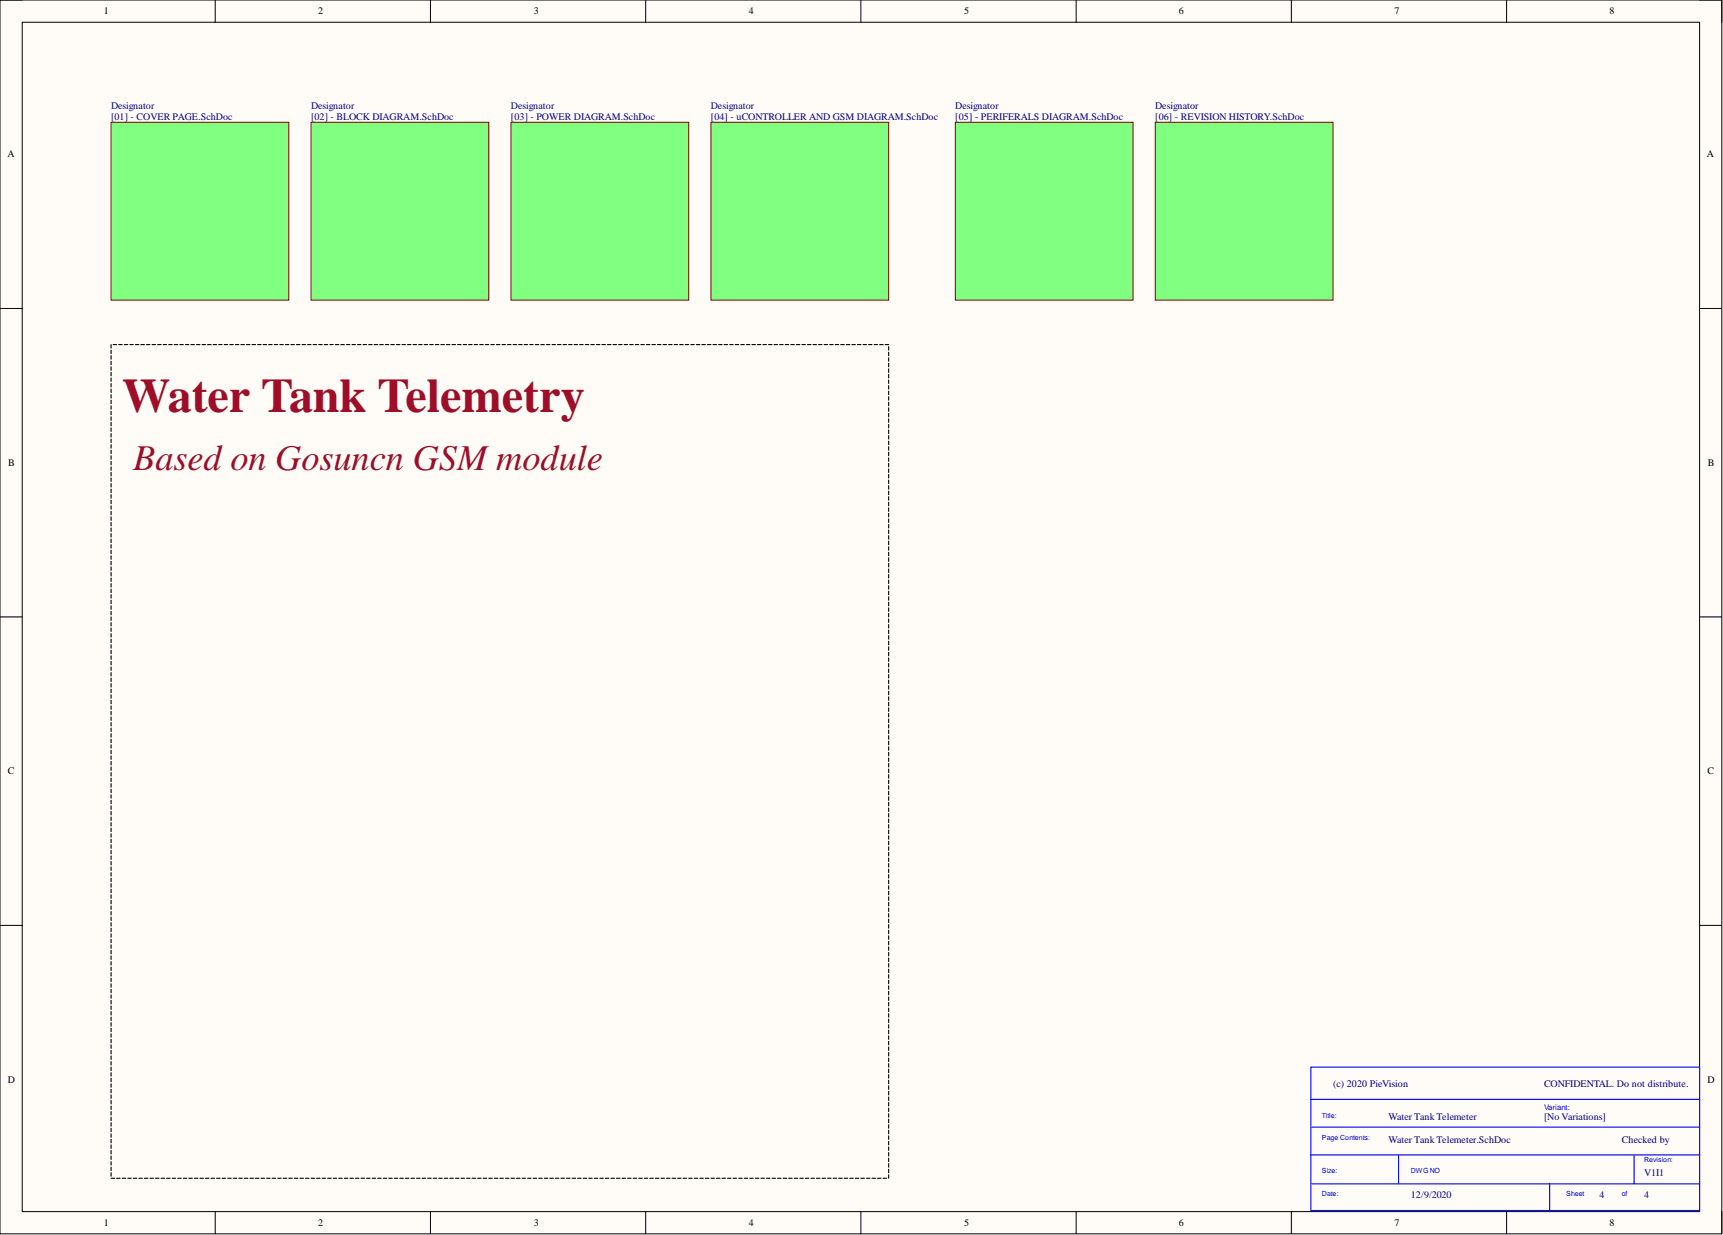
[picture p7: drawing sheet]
<svg xmlns="http://www.w3.org/2000/svg" width="393mm" height="282mm" viewBox="0 0 393 282" stroke-linecap="round" stroke-linejoin="round" font-family="sans-serif">
<defs><g id="words">
<text font-size="11" fill="#9e0e29" x="27.9" y="94">Water Tank Telemetry</text>
<text font-size="8.3" fill="#9e0e29" x="30.4" y="107.3">Based on Gosuncn GSM module</text>
<g font-size="2.3">
<text x="23.7" y="3.3">1</text>
<text x="72.6" y="3.3">2</text>
<text x="121.9" y="3.3">3</text>
<text x="170.9" y="3.3">4</text>
<text x="220.1" y="3.3">5</text>
<text x="269.2" y="3.3">6</text>
<text x="318.3" y="3.3">7</text>
<text x="367.5" y="3.3">8</text>
<text x="1.7" y="35.9">A</text>
<text x="389.7" y="35.9">A</text>
<text x="1.9" y="106.4">B</text>
<text x="389.9" y="106.4">B</text>
<text x="1.8" y="176.7">C</text>
<text x="389.8" y="176.7">C</text>
<text x="1.8" y="247.2">D</text>
<text x="389.8" y="247.2">D</text>
<text x="23.7" y="279.8">1</text>
<text x="72.6" y="279.8">2</text>
<text x="121.9" y="279.8">3</text>
<text x="170.9" y="279.8">4</text>
<text x="220.1" y="279.8">5</text>
<text x="269.2" y="279.8">6</text>
<text x="318.3" y="279.8">7</text>
<text x="367.5" y="279.8">8</text>
</g>
<g font-size="2.3" fill="#000080">
<text x="25.4" y="24.9">Designator</text>
<text x="25.4" y="27.4">[01] - COVER PAGE.SchDoc</text>
<text x="71" y="24.9">Designator</text>
<text x="71" y="27.4">[02] - BLOCK DIAGRAM.SchDoc</text>
<text x="116.7" y="24.9">Designator</text>
<text x="116.7" y="27.4">[03] - POWER DIAGRAM.SchDoc</text>
<text x="162.3" y="24.9">Designator</text>
<text x="162.3" y="27.4">[04] - uCONTROLLER AND GSM DIAGRAM.SchDoc</text>
<text x="218.1" y="24.9">Designator</text>
<text x="218.1" y="27.4">[05] - PERIFERALS DIAGRAM.SchDoc</text>
<text x="263.7" y="24.9">Designator</text>
<text x="263.7" y="27.4">[06] - REVISION HISTORY.SchDoc</text>
<text x="304.3" y="248.1">(c) 2020 PieVision</text>
<text x="352.5" y="248.1">CONFIDENTAL. Do not distribute.</text>
<text x="317" y="255.7">Water Tank Telemeter</text>
<text x="352.5" y="255.7">[No Variations]</text>
<text x="317" y="260.8">Water Tank Telemeter.SchDoc</text>
<text x="370.3" y="260.8">Checked by</text>
<text x="375.3" y="268.4">V1I1</text>
<text x="322.1" y="273.5">12/9/2020</text>
<text x="365.2" y="273.5">4</text>
<text x="375.3" y="273.5">4</text>
</g>
<text font-size="1.8" fill="#00f" x="352.5" y="253.3">Variant:</text>
<g font-size="1.6" fill="#00f">
<text x="301.8" y="255.1">Title:</text>
<text x="301.8" y="260.2">Page Contents:</text>
<text x="301.8" y="267.8">Size:</text>
<text x="322.1" y="267.8">DWGNO</text>
<text x="375.3" y="265.3">Revision:</text>
<text x="301.8" y="272.9">Date:</text>
<text x="357.6" y="272.9">Sheet</text>
<text x="370.3" y="272.9">of</text>
</g>
</g></defs>
<path d="M0 0h393.1v281.6h-393.1z" fill-rule="evenodd" fill="#fffcf8"/>
<path d="M0 0h393.1v281.6h-393.1z" fill="none" stroke="#000" stroke-width=".23"/>
<path d="M5.1 5.1h382.9v271.4h-382.9z" fill-rule="evenodd" fill="#fffcf8"/>
<g fill="none" stroke="#000" stroke-width=".23">
<path d="M0 0h5.1M5.1 5.1h382.9v271.4h-382.9zM49.1 0v5.1M98.3 0v5.1M147.4 0v5.1M196.5 0v5.1M245.7 0v5.1M294.8 0v5.1M343.9 0v5.1M388 0h5.1v5.1M0 70.4h5.1M388 70.4h5.1"/>
<path d="M0 140.8h5.1M388 140.8h5.1M0 211.2h5.1M388 211.2h5.1M49.1 276.5v5.1M98.3 276.5v5.1M147.4 276.5v5.1M196.5 276.5v5.1M245.7 276.5v5.1M294.8 276.5v5.1M343.9 276.5v5.1M393.1 276.5v5.1"/>
</g>
<path d="M299.2 243.6h88.8v32.7h-88.8zM299.2 250.9h88.8M299.5 257.3h88.5M299.2 263.6h88.8M299.5 270.2h88.5M319.3 263.6v6.6M353.8 270.2v6.3M373 263.6v6.6" fill="none" stroke="#00f" stroke-width=".25"/>
<path d="M25.4 27.9h40.5v40.6h-40.5z" fill-rule="evenodd" fill="#80ff80"/>
<path d="M25.4 27.9h40.5v40.6h-40.5z" fill="none" stroke="#800000" stroke-width=".23"/>
<path d="M71 27.9h40.6v40.6h-40.6z" fill-rule="evenodd" fill="#80ff80"/>
<path d="M71 27.9h40.6v40.6h-40.6z" fill="none" stroke="#800000" stroke-width=".23"/>
<g fill="none" stroke="#000" stroke-width=".25">
<path d="M25.4 78.6v.8M25.4 79.9v.8M25.8 78.6h.8M27.1 78.6h.8M28.4 78.6h.8M29.6 78.6h.8M30.9 78.6h.8M32.2 78.6h.8M33.4 78.6h.8M34.7 78.6h.8M36 78.6h.8M37.2 78.6h.8"/>
<path d="M38.5 78.6h.8M39.8 78.6h.8M41.1 78.6h.7M42.3 78.6h.8M43.6 78.6h.8M44.9 78.6h.7M46.1 78.6h.8M47.4 78.6h.8M48.7 78.6h.8M49.9 78.6h.8M51.2 78.6h.8M52.5 78.6h.8"/>
<path d="M53.7 78.6h.8M55 78.6h.8M56.3 78.6h.8M57.5 78.6h.8M58.8 78.6h.8M60.1 78.6h.8M61.3 78.6h.8M62.6 78.6h.8M63.9 78.6h.8M65.1 78.6h.8M66.4 78.6h.8M67.7 78.6h.8"/>
<path d="M68.9 78.6h.8M70.2 78.6h.8M71.5 78.6h.8M72.8 78.6h.7M74 78.6h.8M75.3 78.6h.8M76.6 78.6h.7M77.8 78.6h.8M79.1 78.6h.8M80.4 78.6h.8M81.6 78.6h.8M82.9 78.6h.8"/>
<path d="M84.2 78.6h.8M85.4 78.6h.8M86.7 78.6h.8M88 78.6h.8M89.2 78.6h.8M90.5 78.6h.8M91.8 78.6h.8M93 78.6h.8M94.3 78.6h.8M95.6 78.6h.8M96.8 78.6h.8M98.1 78.6h.8"/>
<path d="M99.4 78.6h.8M100.6 78.6h.8M101.9 78.6h.8M103.2 78.6h.8M104.5 78.6h.7M105.7 78.6h.8M107 78.6h.8M108.3 78.6h.7M109.5 78.6h.8M110.8 78.6h.8M112.1 78.6h.8M113.3 78.6h.8"/>
<path d="M114.6 78.6h.8M115.9 78.6h.8M117.1 78.6h.8M118.4 78.6h.8M119.7 78.6h.8M120.9 78.6h.8M122.2 78.6h.8M123.5 78.6h.8M124.7 78.6h.8M126 78.6h.8M127.3 78.6h.8M128.5 78.6h.8"/>
<path d="M129.8 78.6h.8M131.1 78.6h.8M132.3 78.6h.8M133.6 78.6h.8M134.9 78.6h.8M136.1 78.6h.8M137.4 78.6h.8M138.7 78.6h.8M140 78.6h.7M141.2 78.6h.8M142.5 78.6h.8M143.8 78.6h.8"/>
<path d="M145 78.6h.8M146.3 78.6h.8M147.6 78.6h.8M148.8 78.6h.8M150.1 78.6h.8M151.4 78.6h.8M152.6 78.6h.8M153.9 78.6h.8M155.2 78.6h.8M156.4 78.6h.8M157.7 78.6h.8M159 78.6h.8"/>
<path d="M160.2 78.6h.8M161.5 78.6h.8M162.8 78.6h.8M164 78.6h.8M165.3 78.6h.8M166.6 78.6h.8M167.8 78.6h.8M169.1 78.6h.8M170.4 78.6h.8M171.7 78.6h.7M172.9 78.6h.8M174.2 78.6h.8"/>
<path d="M175.5 78.6h.7M176.7 78.6h.8M178 78.6h.8M179.3 78.6h.8M180.5 78.6h.8M181.8 78.6h.8M183.1 78.6h.8M184.3 78.6h.8M185.6 78.6h.8M186.9 78.6h.8M188.1 78.6h.8M189.4 78.6h.8"/>
<path d="M190.7 78.6h.8M191.9 78.6h.8M193.2 78.6h.8M194.5 78.6h.8M195.7 78.6h.8M197 78.6h.8M198.3 78.6h.8M199.5 78.6h.8M200.8 78.6h.8M202.1 78.6h.8M202.9 79.1v.8M25.4 81.2v.8"/>
<path d="M25.4 82.5v.7M25.4 83.7v.8M25.4 85v.8M25.4 86.3v.8M25.4 87.5v.8M25.4 88.8v.8M25.4 90.1v.8M25.4 91.3v.8M25.4 92.6v.8M25.4 93.9v.8M25.4 95.1v.8M25.4 96.4v.8"/>
<path d="M25.4 97.7v.8M25.4 98.9v.8M202.9 80.4v.8M202.9 81.7v.8M202.9 82.9v.8M202.9 84.2v.8M202.9 85.5v.8M202.9 86.7v.8M202.9 88v.8M202.9 89.3v.8M202.9 90.5v.8M202.9 91.8v.8"/>
<path d="M202.9 93.1v.8M202.9 94.3v.8M202.9 95.6v.8M202.9 96.9v.8M202.9 98.2v.7M202.9 99.4v.8M25.4 100.2v.8M25.4 101.5v.8M25.4 102.8v.7M25.4 104v.8M25.4 105.3v.8M25.4 106.6v.7"/>
<path d="M25.4 107.8v.8M25.4 109.1v.8M25.4 110.4v.8M25.4 111.6v.8M25.4 112.9v.8M25.4 114.2v.8M25.4 115.4v.8M25.4 116.7v.8M25.4 118v.8M25.4 119.2v.8M202.9 100.7v.8M202.9 102v.8"/>
<path d="M202.9 103.2v.8M202.9 104.5v.8M202.9 105.8v.8M202.9 107v.8M202.9 108.3v.8M202.9 109.6v.8M202.9 110.8v.8M202.9 112.1v.8M202.9 113.4v.8M202.9 114.6v.8M202.9 115.9v.8M202.9 117.2v.8"/>
<path d="M202.9 118.4v.8M202.9 119.7v.8M25.4 120.5v.8M25.4 121.8v.8M25.4 123v.8M25.4 124.3v.8M25.4 125.6v.8M25.4 126.9v.7M25.4 128.1v.8M25.4 129.4v.8M25.4 130.7v.7M25.4 131.9v.8"/>
<path d="M25.4 133.2v.8M25.4 134.5v.8M25.4 135.7v.8M25.4 137v.8M25.4 138.3v.8M25.4 139.5v.8M202.9 121v.8M202.9 122.3v.7M202.9 123.5v.8M202.9 124.8v.8M202.9 126.1v.8M202.9 127.3v.8"/>
<path d="M202.9 128.6v.8M202.9 129.9v.8M202.9 131.1v.8M202.9 132.4v.8M202.9 133.7v.8M202.9 134.9v.8M202.9 136.2v.8M202.9 137.5v.8M202.9 138.7v.8M25.4 140.8v.8M25.4 142.1v.8M25.4 143.3v.8"/>
<path d="M25.4 144.6v.8M25.4 145.9v.8M25.4 147.1v.8M25.4 148.4v.8M25.4 149.7v.8M25.4 151v.7M25.4 152.2v.8M25.4 153.5v.8M25.4 154.8v.8M25.4 156v.8M25.4 157.3v.8M25.4 158.6v.8"/>
<path d="M25.4 159.8v.8M202.9 140v.8M202.9 141.3v.8M202.9 142.5v.8M202.9 143.8v.8M202.9 145.1v.8M202.9 146.4v.7M202.9 147.6v.8M202.9 148.9v.8M202.9 150.2v.8M202.9 151.4v.8M202.9 152.7v.8"/>
<path d="M202.9 154v.8M202.9 155.2v.8M202.9 156.5v.8M202.9 157.8v.8M202.9 159v.8M25.4 161.1v.8M25.4 162.4v.8M25.4 163.6v.8M25.4 164.9v.8M25.4 166.2v.8M25.4 167.4v.8M25.4 168.7v.8"/>
<path d="M25.4 170v.8M25.4 171.2v.8M25.4 172.5v.8M25.4 173.8v.8M25.4 175.1v.7M25.4 176.3v.8M25.4 177.6v.8M25.4 178.9v.8M202.9 160.3v.8M202.9 161.6v.8M202.9 162.8v.8M202.9 164.1v.8"/>
<path d="M202.9 165.4v.8M202.9 166.6v.8M202.9 167.9v.8M202.9 169.2v.8M202.9 170.5v.7M202.9 171.7v.8M202.9 173v.8M202.9 174.3v.8M202.9 175.5v.8M202.9 176.8v.8M202.9 178.1v.8M202.9 179.3v.8"/>
<path d="M25.4 180.1v.8M25.4 181.4v.8M25.4 182.7v.8M25.4 183.9v.8M25.4 185.2v.8M25.4 186.5v.8M25.4 187.7v.8M25.4 189v.8M25.4 190.3v.8M25.4 191.5v.8M25.4 192.8v.8M25.4 194.1v.8"/>
<path d="M25.4 195.3v.8M25.4 196.6v.8M25.4 197.9v.8M25.4 199.2v.7M202.9 180.6v.8M202.9 181.9v.8M202.9 183.1v.8M202.9 184.4v.8M202.9 185.7v.8M202.9 186.9v.8M202.9 188.2v.8M202.9 189.5v.8"/>
<path d="M202.9 190.8v.7M202.9 192v.8M202.9 193.3v.8M202.9 194.6v.7M202.9 195.8v.8M202.9 197.1v.8M202.9 198.4v.8M202.9 199.6v.8M25.4 200.4v.8M25.4 201.7v.8M25.4 203v.8M25.4 204.2v.8"/>
<path d="M25.4 205.5v.8M25.4 206.8v.8M25.4 208v.8M25.4 209.3v.8M25.4 210.6v.8M25.4 211.8v.8M25.4 213.1v.8M25.4 214.4v.8M25.4 215.6v.8M25.4 216.9v.8M25.4 218.2v.8M25.4 219.5v.7"/>
<path d="M202.9 200.9v.8M202.9 202.2v.8M202.9 203.4v.8M202.9 204.7v.8M202.9 206v.8M202.9 207.2v.8M202.9 208.5v.8M202.9 209.8v.8M202.9 211v.8M202.9 212.3v.8M202.9 213.6v.8M202.9 214.9v.7"/>
<path d="M202.9 216.1v.8M202.9 217.4v.8M202.9 218.7v.8M202.9 219.9v.8M25.4 220.7v.8M25.4 222v.8M25.4 223.3v.7M25.4 224.5v.8M25.4 225.8v.8M25.4 227.1v.8M25.4 228.3v.8M25.4 229.6v.8"/>
<path d="M25.4 230.9v.8M25.4 232.1v.8M25.4 233.4v.8M25.4 234.7v.8M25.4 235.9v.8M25.4 237.2v.8M25.4 238.5v.8M25.4 239.7v.8M202.9 221.2v.8M202.9 222.5v.8M202.9 223.7v.8M202.9 225v.8"/>
<path d="M202.9 226.3v.8M202.9 227.5v.8M202.9 228.8v.8M202.9 230.1v.8M202.9 231.3v.8M202.9 232.6v.8M202.9 233.9v.8M202.9 235.1v.8M202.9 236.4v.8M202.9 237.7v.8M202.9 239v.7M25.4 241v.8"/>
<path d="M25.4 242.3v.8M25.4 243.6v.7M25.4 244.8v.8M25.4 246.1v.8M25.4 247.4v.7M25.4 248.6v.8M25.4 249.9v.8M25.4 251.2v.8M25.4 252.4v.8M25.4 253.7v.8M25.4 255v.8M25.4 256.2v.8"/>
<path d="M25.4 257.5v.8M25.4 258.8v.8M202.9 240.2v.8M202.9 241.5v.8M202.9 242.8v.8M202.9 244v.8M202.9 245.3v.8M202.9 246.6v.8M202.9 247.8v.8M202.9 249.1v.8M202.9 250.4v.8M202.9 251.6v.8"/>
<path d="M202.9 252.9v.8M202.9 254.2v.8M202.9 255.4v.8M202.9 256.7v.8M202.9 258v.8M202.9 259.2v.8M25.4 260v.8M25.4 261.3v.8M25.4 262.6v.8M25.4 263.8v.8M25.4 265.1v.8M25.4 266.4v.8"/>
<path d="M25.4 267.7v.7M25.4 268.9h.8M26.6 268.9h.8M27.9 268.9h.8M29.2 268.9h.8M30.4 268.9h.8M31.7 268.9h.8M33 268.9h.8M34.2 268.9h.8M35.5 268.9h.8M36.8 268.9h.8M38 268.9h.8"/>
<path d="M39.3 268.9h.8M40.6 268.9h.8M41.8 268.9h.8M43.1 268.9h.8M44.4 268.9h.8M45.6 268.9h.8M46.9 268.9h.8M48.2 268.9h.8M49.5 268.9h.7M50.7 268.9h.8M52 268.9h.8M53.3 268.9h.7"/>
<path d="M54.5 268.9h.8M55.8 268.9h.8M57.1 268.9h.8M58.3 268.9h.8M59.6 268.9h.8M60.9 268.9h.8M62.1 268.9h.8M63.4 268.9h.8M64.7 268.9h.8M65.9 268.9h.8M67.2 268.9h.8M68.5 268.9h.8"/>
<path d="M69.7 268.9h.8M71 268.9h.8M72.3 268.9h.8M73.5 268.9h.8M74.8 268.9h.8M76.1 268.9h.8M77.3 268.9h.8M78.6 268.9h.8M79.9 268.9h.8M81.2 268.9h.7M82.4 268.9h.8M83.7 268.9h.8"/>
<path d="M85 268.9h.7M86.2 268.9h.8M87.5 268.9h.8M88.8 268.9h.8M90 268.9h.8M91.3 268.9h.8M92.6 268.9h.8M93.8 268.9h.8M95.1 268.9h.8M96.4 268.9h.8M97.6 268.9h.8M98.9 268.9h.8"/>
<path d="M100.2 268.9h.8M101.4 268.9h.8M102.7 268.9h.8M104 268.9h.8M105.2 268.9h.8M106.5 268.9h.8M107.8 268.9h.8M109 268.9h.8M110.3 268.9h.8M111.6 268.9h.8M112.9 268.9h.7M114.1 268.9h.8"/>
<path d="M115.4 268.9h.8M116.7 268.9h.7M117.9 268.9h.8M119.2 268.9h.8M120.5 268.9h.8M121.7 268.9h.8M123 268.9h.8M124.3 268.9h.8M125.5 268.9h.8M126.8 268.9h.8M128.1 268.9h.8M129.3 268.9h.8"/>
<path d="M130.6 268.9h.8M131.9 268.9h.8M133.1 268.9h.8M134.4 268.9h.8M135.7 268.9h.8M136.9 268.9h.8M138.2 268.9h.8M139.5 268.9h.8M140.7 268.9h.8M142 268.9h.8M143.3 268.9h.8M144.6 268.9h.7"/>
<path d="M145.8 268.9h.8M147.1 268.9h.8M148.4 268.9h.7M149.6 268.9h.8M150.9 268.9h.8M152.2 268.9h.8M153.4 268.9h.8M154.7 268.9h.8M156 268.9h.8M157.2 268.9h.8M158.5 268.9h.8M159.8 268.9h.8"/>
<path d="M161 268.9h.8M162.3 268.9h.8M163.6 268.9h.8M164.8 268.9h.8M166.1 268.9h.8M167.4 268.9h.8M168.6 268.9h.8M169.9 268.9h.8M171.2 268.9h.8M172.4 268.9h.8M173.7 268.9h.8M175 268.9h.8"/>
<path d="M176.2 268.9h.8M177.5 268.9h.8M178.8 268.9h.8M180.1 268.9h.7M181.3 268.9h.8M182.6 268.9h.8M183.9 268.9h.8M185.1 268.9h.8M186.4 268.9h.8M187.7 268.9h.8M188.9 268.9h.8M190.2 268.9h.8"/>
<path d="M191.5 268.9h.8M192.7 268.9h.8M194 268.9h.8M195.3 268.9h.8M196.5 268.9h.8M197.8 268.9h.8M199.1 268.9h.8M200.3 268.9h.8M201.6 268.9h.8M202.9 260.5v.8M202.9 261.8v.8M202.9 263.1v.7"/>
<path d="M202.9 264.3v.8M202.9 265.6v.8M202.9 266.9v.8M202.9 268.1v.8"/>
</g>
<path d="M116.7 27.9h40.5v40.6h-40.5z" fill-rule="evenodd" fill="#80ff80"/>
<path d="M116.7 27.9h40.5v40.6h-40.5z" fill="none" stroke="#800000" stroke-width=".23"/>
<path d="M162.3 27.9h40.6v40.6h-40.6z" fill-rule="evenodd" fill="#80ff80"/>
<path d="M162.3 27.9h40.6v40.6h-40.6z" fill="none" stroke="#800000" stroke-width=".23"/>
<path d="M218.1 27.9h40.6v40.6h-40.6z" fill-rule="evenodd" fill="#80ff80"/>
<path d="M218.1 27.9h40.6v40.6h-40.6z" fill="none" stroke="#800000" stroke-width=".23"/>
<path d="M263.7 27.9h40.6v40.6h-40.6z" fill-rule="evenodd" fill="#80ff80"/>
<path d="M263.7 27.9h40.6v40.6h-40.6z" fill="none" stroke="#800000" stroke-width=".23"/>
<use href="#words"/>
</svg>
